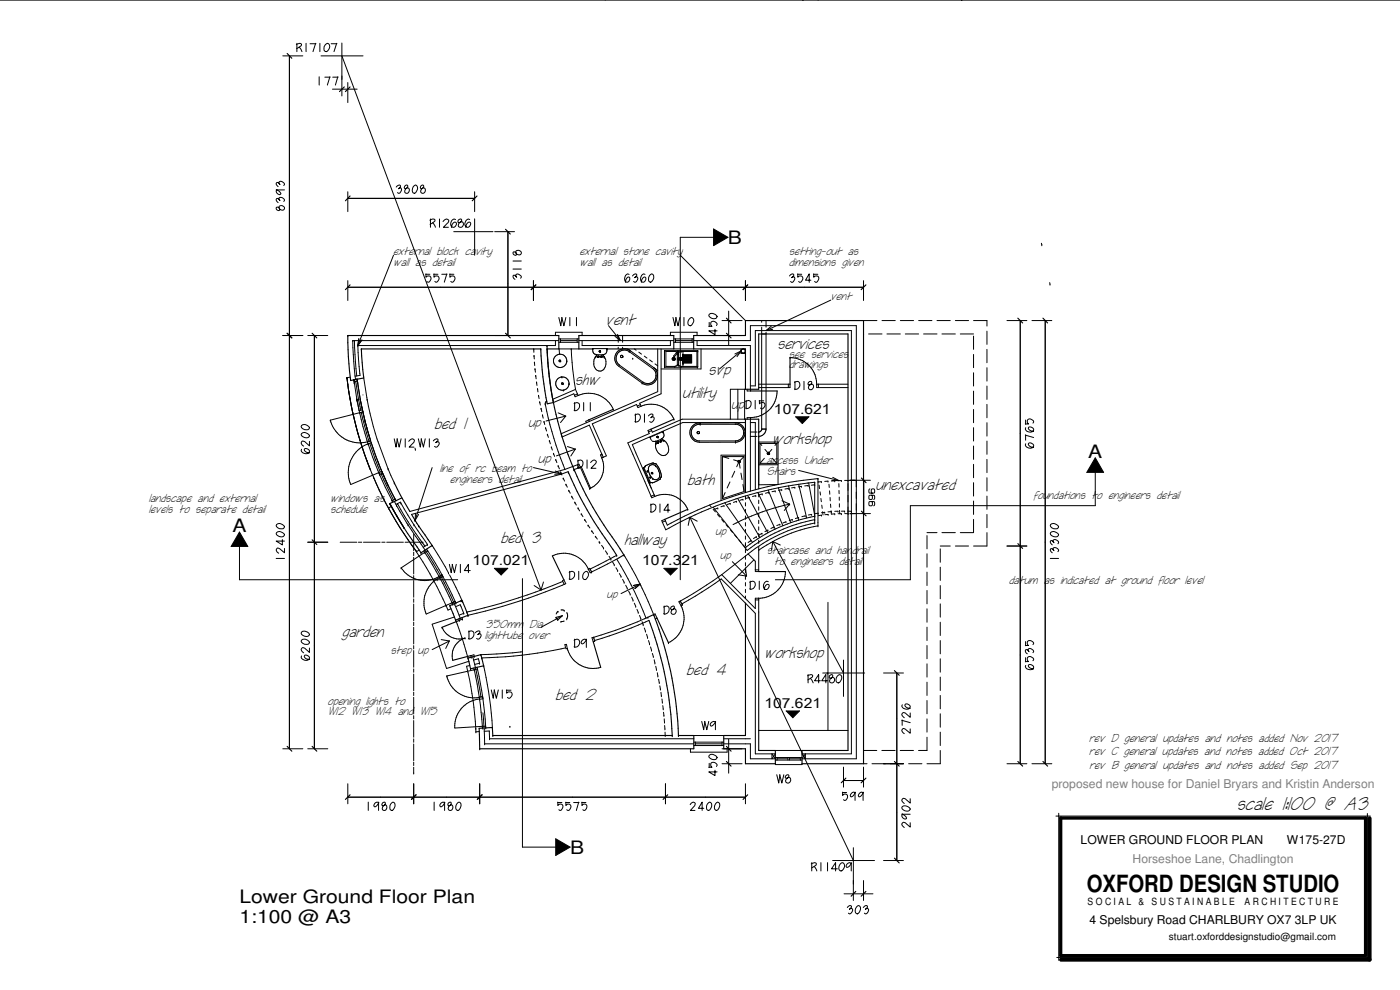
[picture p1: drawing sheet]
<svg xmlns="http://www.w3.org/2000/svg" width="420mm" height="297mm" viewBox="0 0 420 297" stroke-linecap="round" stroke-linejoin="round" font-family="sans-serif">
<defs><g id="words">
<text font-size="7.1" x="326.1" y="267.7">OXFORD DESIGN STUDIO</text>
<text font-size="5.8" x="371.2" y="243.1">scale 1:100 @ A3</text>
<g font-size="5.5">
<text x="218.5" y="73.2">B</text>
<text x="326.6" y="137.4">A</text>
<text x="69.8" y="159.6">A</text>
<text x="171.1" y="256.2">B</text>
<text x="71.9" y="271.1">Lower Ground Floor Plan</text>
<text x="71.9" y="277.1">1:100 @ A3</text>
</g>
<g font-size="5.1">
<text x="181.9" y="97.6">vent</text>
<text x="233.3" y="104.6">services</text>
<text x="212.7" y="112.4">svp</text>
<text x="172.6" y="115.5">shw</text>
<text x="204.8" y="119.5">utility</text>
<text x="130.4" y="128.7">bed 1</text>
<text x="231.8" y="133.3">workshop</text>
<text x="206.3" y="145.4">bath</text>
<text x="262.9" y="147.2">unexcavated</text>
<text x="150.3" y="162.8">bed 3</text>
<text x="187.5" y="163.6">hallway</text>
<text x="102.7" y="191.2">garden</text>
<text x="229.4" y="197.4">workshop</text>
<text x="206.1" y="202.4">bed 4</text>
<text x="166.7" y="210.1">bed 2</text>
</g>
<g font-size="4.4">
<text x="219.6" y="122.8">up</text>
<text x="158.6" y="128.1">up</text>
<text x="161.5" y="138.9">up</text>
</g>
<g font-size="4.1">
<text x="232.3" y="124.1">107.621</text>
<text x="141.8" y="169.5">107.021</text>
<text x="192.7" y="169.5">107.3</text>
<text x="204.5" y="169.5">21</text>
<text x="229.4" y="212.3">107.621</text>
</g>
<g font-size="3.7">
<text x="118.1" y="76.6">external block cavity</text>
<text x="174" y="76.6">external stone cavity</text>
<text x="236.8" y="76.6">setting-out as</text>
<text x="118.1" y="79.8">wall as detail</text>
<text x="174" y="79.8">wall as detail</text>
<text x="236.8" y="79.8">dimensions given</text>
<text x="249.3" y="90">vent</text>
<text x="236.8" y="107.3">see services</text>
<text x="236.8" y="110.5">drawings</text>
<text x="132.1" y="141.6">line of rc beam to</text>
<text x="230.2" y="139.4">access Under</text>
<text x="230.2" y="142.6">Stairs</text>
<text x="135.1" y="144.8">engineers detail</text>
<text x="310.1" y="149.9">foundations to engineers detail</text>
<text x="44.7" y="150.7">landscape and external</text>
<text x="44.7" y="153.9">levels to separate detail</text>
<text x="99.2" y="150.7">windows as</text>
<text x="99.2" y="153.9">schedule</text>
<text x="214.7" y="160.6">up</text>
<text x="216.1" y="167.7">up</text>
<text x="230.2" y="166.3">staircase and handrail</text>
<text x="232.4" y="169.5">to engineers detail</text>
<text x="182.1" y="179.3">up</text>
<text x="302.8" y="175.2">datum as indicated at ground floor level</text>
<text x="145.6" y="188.4">350mm Dia</text>
<text x="145.6" y="191.6">lighttube over</text>
<text x="117.3" y="196.2">step up</text>
<text x="98.4" y="211.5">opening lights to</text>
<text x="98.4" y="214.7">W12 W13 W14 and W15</text>
<text x="327" y="222.6">rev D general updates and notes added Nov 2017</text>
<text x="327" y="226.4">rev C general updates and notes added Oct 2017</text>
<text x="327.1" y="230.6">rev B general updates and notes added Sep 2017</text>
</g>
<g font-size="3.6" fill="#808080">
<text x="315.6" y="236.6">proposed new house for Daniel Bryars and Kristin Anderson</text>
<text x="339.9" y="259">Horseshoe Lane, Chadlington</text>
</g>
<g font-size="3.6">
<text x="324.3" y="253.2">LOWER GROUND FLOOR PLAN</text>
<text x="386.2" y="253.2">W175-27D</text>
<text x="327" y="277.2">4 Spelsbury Road CHARLBURY OX7 3LP UK</text>
</g>
<g font-size="3">
<text x="326.4" y="271.5">S O C I A L</text>
<text x="341.7" y="271.5">&amp;</text>
<text x="345.6" y="271.5">S U S T A I N A B L E</text>
<text x="373.5" y="271.5">A R C H I T E C T U R E</text>
<text x="350.8" y="282">stuart.oxforddesignstudio@gmail.com</text>
</g>
</g></defs>
<path d="M214.2 68.7l4.3 2.5-4.3 2.5zM238.8 125.1h4l-2 2zM328.7 137.4l2.5 4.3h-5zM71.9 159.6l2.5 4.4h-5zM148.4 170.5h4l-2 2zM199.3 170.5h3.9l-2 2zM236 213.3h3.9l-2 2zM166.8 251.7l4.3 2.5-4.3 2.5z" fill="#000"/>
<g fill="none" stroke="#000" stroke-width=".3">
<path d="M.1 0h420.1M84.9 16.8h6M86.9 16.8v207.9M88.9 13.4l1-.4 .6 .3-.1 .4-1.4 .9M89.1 13v2.5M89.8 14.1l.8 1.4M91.9 13v2.5M93 13.1h1.8M94.7 13l-.8 2.5M96 13v2.5M96.3 16.8h12.7M97.6 13.5l.6-.5a1.29 1.29 0 0 1 .7 1.5 1.29 1.29 0 0 1-1.3 .9l-.4-.6 .1-.8z"/>
<path d="M99.4 13.1h1.7M101 13l-.8 2.5M102.6 16.8l59.8 160.2M102.6 12.9v15.9M181.6 0h.1M240.9 0h.1M241 0h.1M95.8 23v2.5M97.5 23.2h1.5M99 23l-.8 2.5M99.8 26.8h7.4M99.9 23.2h1.6"/>
<path d="M101.4 23l-.7 2.5M104.4 24.8v6M82.9 57h2.5M83 56.9l.4 .2a1.15 1.15 0 0 1 .8 1.2 .87 .87 0 0 1-1-.3 .87 .87 0 0 1-.1-1M85.2 55.7l.2-.3a1.12 1.12 0 0 0-1.6-.8l.2 .8-.5-.6-.6 .2 .6 1M104.4 57.5v6M104.4 59.5h38M118.9 56.1a.97 .97 0 0 1 1.2-.5v.5l-.5 .5 .7-.2a1.1 1.1 0 0 1-.7 1.6l-.3-.2M121.5 55.8l-.2 .5 .4 .3a.68 .68 0 0 1 1.1 .1l-.2 1.1-.3 .2-.8-.2a1.67 1.67 0 0 1 .9-1.8l-.4-.5zM124 56l.7-.5a1.39 1.39 0 0 1 .6 1.4 1.39 1.39 0 0 1-.9 1.1 1.24 1.24 0 0 1-.4-2zM126.3 55.8l-.1 .7 .3 .1a.64 .64 0 0 1 1.1 .1l-.2 1.1-.3 .2-.7-.2a1.19 1.19 0 0 1 .6-1.5v-.7zM142.4 57.5v6"/>
<path d="M82.9 62.3l.3 .7 .4 .2 .3-.4a.69 .69 0 0 1 .2-1.1h.5l.8 .5-.3 .8a1.09 1.09 0 0 1-1.5-.7zM85.2 60.5l.2-.3a1.12 1.12 0 0 0-1.6-.8l.2 .8-.5-.6h-.5a.84 .84 0 0 0 .5 1.2M118.1 76.6l-10.7 27.1M129 66.1l1-.4 .5 .3v.4l-1.4 .9M129.2 65.7v2.5M129.8 66.8l.9 1.4M131.9 65.7v2.5M133 66.5a1.08 1.08 0 0 1 1.7-.5l-.2 .8-1.4 1.4h1.5M136.2 69.5h11.7M136.7 65.9l-.4-.2a1.4 1.4 0 0 0-1 1.1 1.4 1.4 0 0 0 .6 1.4 1.05 1.05 0 0 0 1.1-1.3l-.2-.2a.87 .87 0 0 0-1.1 .7l-.2 .8M137.6 66l-.2 .5 .4 .3a.76 .76 0 0 1 1.3 .1v.5l-.3 .6-.3 .2-.9-.2a1.2 1.2 0 0 1 .8-1.5v-.8zM141 65.9l-.5-.2a1.26 1.26 0 0 0-1.1 1.3 1.26 1.26 0 0 0 1.1 1.2 1.01 1.01 0 0 0 .6-1.5 .87 .87 0 0 0-1.2 .7l-.1 .8"/>
<path d="M142.4 65.7v10.9M148.5 69.5h5.9M152.4 69.5v31.2M154 78.3h2.5M154 75.7l.3 .8h.6l-.1-1.1a1.03 1.03 0 0 1 1.7 .2l-.3 .8a1.19 1.19 0 0 1-1.5-.7l-.3-.1zM204.2 76.6l19.5 19.6M214.2 68.7l4.3 2.5-4.3 2.5zM214.2 71.2h-10v102.7M312.5 73l.2 .4M312.7 73.4h.1M104.4 84.2v6M104.4 86.2h154.8"/>
<path d="M127.8 82.3h1.2M127.8 82.2v1a.82 .82 0 0 1 1.2-.4 .82 .82 0 0 1 .2 1.3l-.6 .6-.5-.2M130.2 82.3h1.2M130.2 82.2v1a.82 .82 0 0 1 1.2-.4 .82 .82 0 0 1 .2 1.3l-.6 .6-.5-.2M132.6 82.3h1.5M134.1 82.2l-.8 2.5M134.9 82.3h1.3M135 82.2v1a.82 .82 0 0 1 1.2-.4 .82 .82 0 0 1 .2 1.3l-.6 .6-.5-.2M154 80.7h2.5M156.2 83.5l.3-.3a1.15 1.15 0 0 0-1.7-.8l.3 .8-.6-.6h-.5a.91 .91 0 0 0 .5 1.2M160.1 84.2v6M167.7 95.2l.6 2.5 .3-2.5"/>
<path d="M168.6 95.2l.6 2.5 .6-2.5M171 95.2v2.5M173 95.2v2.5M182.6 97.7l3.6 4.5M188.8 82.3l-.4-.1a1.45 1.45 0 0 0-.3 2.5l.6-.2 .3-.6a.55 .55 0 0 0-.4-.8 1.5 1.5 0 0 0-.9 1.6M189.8 82.8a.94 .94 0 0 1 1.2-.5v.5l-.6 .5 .9-.2a1.09 1.09 0 0 1-.9 1.6l-.3-.2M193.6 82.3l-.4-.1a1.43 1.43 0 0 0-.3 2.5l.6-.2 .3-.6a.55 .55 0 0 0-.3-.8 1.45 1.45 0 0 0-1 1.6M194.9 82.7l.7-.5a1.3 1.3 0 0 1 .6 1.4 1.3 1.3 0 0 1-1.3 1l-.3-.7zM202 95.2l.6 2.5 .3-2.5M202.8 95.2l.7 2.5 .5-2.5M205.3 95.2v2.5M206.8 95.8l.7-.6a1.29 1.29 0 0 1 .6 1.5 1.29 1.29 0 0 1-1.3 1 1.31 1.31 0 0 1 0-1.9z"/>
<path d="M212.8 96.7v1.3M212.8 94.3a1.7 1.7 0 0 1 2.4 .7 1.37 1.37 0 0 1-1.3 .6 1.37 1.37 0 0 1-1.2-.9zM214.6 98.8v1.6l-1.9-1.1h2.5M215 97.7l.2-.3a1.12 1.12 0 0 0-1.9-.7v.7l.4 .5h-1M216.7 96.2h6M218.7 93.3v10.2M223.7 84.2v6M228.6 96.2v.5M228.6 98.2v30.5M229.9 96.2v2M229.9 99.7v29M231.5 97.9l-1.6 1.3"/>
<path d="M231.9 98.8l-2 .4M236.9 82.8a.94 .94 0 0 1 1.3-.5v.5l-.6 .5 .8-.2a1.15 1.15 0 0 1-.8 1.6l-.3-.2M239.3 82.3h1.3M239.4 82.2v1a.82 .82 0 0 1 1.2-.4 .82 .82 0 0 1 .2 1.3l-.6 .6-.5-.2M243.4 84.1h-1.6l1.1-1.9v2.5M244.1 82.3h1.3M244.2 82.2v1a.82 .82 0 0 1 1.2-.4 .82 .82 0 0 1 .2 1.3l-.6 .6-.5-.2M249.3 90l-19.4 9.2M259.2 84.2v6M259.2 96.2h4M264.7 96.2h4M270.2 96.2h4"/>
<path d="M275.7 96.2h4M281.2 96.2h4M286.7 96.2h4M292.2 96.2h4v1.6M296.2 99.4v3.9M302.2 96.2h6M306.2 96.2v133M309.7 96.2h6M313.7 96.2v133M315 84.8l.1 .5M315.1 85.3h.1M84.9 100.7h6"/>
<path d="M92.4 100.7h6M94.3 100.7v124M104.1 113.3h.1M104.1 113.3a106.6 106.6 0 0 0 6.8 26.9M105.1 113.2l-1 .1M105.9 102.2h.1M105.9 102.2h61.8M105.9 102.2l.3 6.3 .5 5.4M106.2 114h.1M106.2 114l.1 .9M106.2 114l.9 5.8M106.3 114.9h.1"/>
<path d="M106.4 102.2h.1M106.4 102.2l.6 10.6M107.1 119.8h.1M107.1 119.8l.8 4M107.1 119.8v.1M107.1 119.8l.1 .6M107.2 113.8h.1M107.2 113.8l1.4 8.5M107.2 113.8l1 6.4M107.2 113.8l-1 .2M107.3 114.4l-1 .2 .5-.1 .8 5.3M107.3 114.8h.1"/>
<path d="M107.4 103.7h.1M107.4 103.7l.7 8.9-1.5 .3M107.6 119.8h.1M107.6 119.8l.7 3.3M107.7 101.6l-.3 2.1M108.1 119.7h.1M108.1 119.7l.1 .5M108.6 102l-1.2 1.7M108.9 118.5h.1M109.2 113.4l1 6.4M110.2 119.8h.1M110.2 119.8l1.3 6.2 1.6 5.7 3.4 9"/>
<path d="M148.5 100.7h5.9M160.2 104.7h.1M160.2 104.7v1M160.3 106.7h.1M160.3 106.7v1M160.4 108.7h.1M160.4 108.7l.1 1M160.6 110.7h.1M160.6 110.7l.1 1M160.8 112.6h.1M160.8 112.6l.1 1.1M161 114.6h.1"/>
<path d="M161 114.6l.2 1.1M161.3 116.6h.1M161.3 116.6l.1 1M161.6 118.6h.1M161.6 118.6l.2 1M166.7 100.7v-1h8v1M166.7 102.2v1.5h-59.3M167.7 104.7h6M167.7 101.7h6M167.7 102.7h6M167.8 104.7l.1 1.6M167.8 108.1h.4l-.1 .4-.3-.1z"/>
<path d="M168.2 101.7v1M168.2 102.2h5M168.3 108.3h.1M168.5 113.1v.1M168.6 114.9a.26 .26 0 0 1 .4 .1 .26 .26 0 0 1-.3 .4zM168.6 113.1h.1M168.6 113.1l-.1 .1M169 115.1h.1M169.1 117.1h.1M170.1 108.3h.1M170.8 115.1h.1M171.4 104.7h.1"/>
<path d="M171.4 104.7l.5 6 .8 6.1M172.4 118.6l.2 .4 .9-.3M172.4 118.6l-.2-.4-6.1 2.6M172.7 116.8l-6.8 3M172.7 116.8l.6 1.4M173.2 101.7v1M173.3 118.2l.2 .5M173.3 118.2l-.9 .4M173.5 118.7a8 8 0 0 1 10.6 4.1M173.7 102.2h28.5M174.7 102.2v1.5h26.5v-1.5M184.6 100.9l1.6 1.3"/>
<path d="M185.3 100.3l.9 1.9M185.5 100.7v2M185.5 104.2v.5M185.9 109.5v.1M185.9 109.6l7 5M186.8 104.2v.5M186.9 106.9h.1M187.9 100.7h-1.1v2M188.4 104.7l9 6.5M188.8 105.5h.1M188.8 105.5l7.1 5.1a2.5 2.5 0 0 1 .5 3.5 2.5 2.5 0 0 1-3.5 .5M188.8 105.5a2.49 2.49 0 0 0-3.4 .5 2.49 2.49 0 0 0 .5 3.5"/>
<path d="M189.1 105.2h.1M189.1 105.2a2.9 2.9 0 0 0-4.1 .6 2.9 2.9 0 0 0 .7 4.1l7 5M189.9 107.5h.1M190.4 104.7l.5 .4M191.7 105.7l.8 .6M192.7 114.9h.1M192.9 114.6h.1M193.4 106.8l.8 .6M195 108l.8 .6M196.1 110.2a2.93 2.93 0 0 1 1.2 2.4M196.6 109.2l.8 .6M196.9 112.6h.1"/>
<path d="M197.3 112.6h.1M197.3 112.6a2.9 2.9 0 0 1-4.6 2.3M197.4 104.7v12.8l-29 12.6 .3 1 8.2-3.5 3.7 8.7M198.4 104.7v13.5l-6.4 2.8 .2 .4M199.4 105.3h.1M199.4 110.1h.1M199.4 105.2l.1 5h9.8l.1-5M199.5 105.2h9.9M199.5 105.2h-.1M199.5 105.2h.1M201.2 100.7v-1h8v1M202 107.5v.3l.3 .1"/>
<path d="M202 107.5l.3 .4M202.2 107.4v.5M202.2 104.7h6M202.2 101.7h6M202.2 102.7h6M202.2 107.4l.1 .1M202.2 107.4l-.2 .1M202.3 107.5l.1 .2M202.3 107.5l-.3 .4M202.4 107.7h.1M202.4 107.7l-.1 .2M202.5 109.9h.1"/>
<path d="M202.5 109.9l.9-.5 1 .5M202.6 107.7h.1M202.7 102.2h5M202.7 101.7v1M203.1 105.7h.1M203.1 105.7l-.6-.2h-2.7v4.4h2.7M203.2 105.6l-1.1 1.2 .3 .3 1-1.3M203.2 105.5l.3-.2 .2 .4-.3 .1zM203.3 107.4h.3M203.3 107.9h.3M203.3 106v3.5M203.4 105.9h.1"/>
<path d="M203.4 105.9l.8-.4h5v4.4h-4.8M203.4 106.3h.1M203.4 105.8v.5M203.6 109.5h.1M203.6 105.8h.1M203.6 105.8v3.7M203.7 105.6h.1M204.1 107.5l.4 .4M204.3 107.4v.6M204.4 109.9h.1M204.4 105.5h.1M204.5 107.5l.1 .2"/>
<path d="M204.5 107.5h-.5v.4l.3 .1M204.5 107.5l-.4 .4M204.5 107.9l-.2 .1M204.6 107.7h.1M204.6 107.7l-.1 .2M204.7 107.7h.1M205 106.6h.1M205 108.8h.1M205 108.9h.1M205 108.5h.1M205 108.3h.1M205 108.4h.1"/>
<path d="M205 108.1h.1M205 108.2h.1M205 107.9h.1M205 107.7h.1M205 107.8h.1M205 107.5h.1M205 107.6h.1M205 107.3h.1M205 107.4h.1M205 107.1h.1M205 107.2h.1M205 106.9h.1"/>
<path d="M205 107h.1M205 106.7h.1M205 106.8h.1M205 106.4h.1M205 108.4v.1M205 105.5v4.4M205 108.8l2.6 .1h-2.6M205 107l2.6 .1h-2.6M205 107.2l2.6 .1h-2.6M205 107.4l2.6 .1h-2.6M205 107.8l2.6 .1h-2.6M205 108l2.6 .1h-2.6"/>
<path d="M205 108.2l2.6 .1h-2.6M205 108.4l2.6 .1h-2.6M205 108.6l2.6 .1-2.6 .1M205 106.6l2.6 .1h-2.6M205 106.4l2.6 .1-2.6 .1M205 106.8l2.6 .1h-2.6M205 107.7h2.6h-2.6M205 106.5h.1M205 108.7h.1M205 108.7v.1M207.7 101.7v1M208.2 102.2h17v-4.5h31.8v130h-16.3l1-1.5v1.5l-1-1.5h14.8v-127h-28.8v16.6h-1.5"/>
<path d="M209.2 102.2v1.5h16v13.6h-1v-.5M209.3 110.2h.1M209.4 105.3h.1M210.4 104.7v6h-12M216.7 100.7h6M221.4 116.8v9M222.4 105.3l-1.9 .9M222.4 105.3l-1.2 1.7M222.4 105.3l-6.5 5.4M223.5 116.8v9M223.7 116.8h-4.5v9M227.7 115.3h9.4v1h-9.4"/>
<path d="M228.6 100.2h1.3M233.2 117.3a8.1 8.1 0 0 1-8 8M236.6 115.3v1M237.1 107.3h.1M237.1 107.3a8 8 0 0 1 8 8M238.4 114.8l.9-.4a1.22 1.22 0 0 1 .7 1.6 1.22 1.22 0 0 1-1.6 .7M238.6 114.4v2.5M241.3 114.4v2.5M242.6 114.7l-.1 .4 .4 .4a.76 .76 0 0 1 1.2 .1l.1 .6-.3 .5-.4 .2-.8-.2a1.14 1.14 0 0 1 .8-1.6v-.6zM245.1 115.3h.1M245.1 115.3v1h9.4M245.1 115.3h9.4"/>
<path d="M245.6 115.3v1M259.2 100.2h.1M260.7 100.2h4M266.2 100.2h4M271.7 100.2h4M277.2 100.2h4M282.7 100.2h4M288.2 100.2h4M292.2 100.8v4M292.2 106.3v4M292.2 111.8v4M292.2 117.3v4"/>
<path d="M296.2 104.8v4M296.2 110.3v4M296.2 115.8v4M90.5 134.8l-.1 .4a1.45 1.45 0 0 0 2.5 .3l-.3-.6-.5-.3h-.5l-.3 .4a1.5 1.5 0 0 0 1.6 .9M90.5 130.1a1.43 1.43 0 0 1 2.3 .9l-.9 .4a1.67 1.67 0 0 1-1.5-1zM90.5 127.7a1.61 1.61 0 0 1 2.4 .6 1.35 1.35 0 0 1-2.4 0zM92.9 132.4v1.4l-1.4-1.3-.8-.2a.73 .73 0 0 0 0 1.3l.4 .3M99.1 126.1h.1M99.1 126.1a9.1 9.1 0 0 0 12.1 6.1l-1.6-5.6M107.2 120.4h.1M107.5 121.8l.3 1.4 .9-.2 .2 .6-1 .2M107.9 123.8h.1"/>
<path d="M107.9 123.8l2.6 9.4M107.9 123.8l-8.8 2.3M108.2 120.2h.1M108.4 123.7h.1M108.4 123.7l2.2 8.2 .2 .5 .2-.1M108.6 122.1l.5 2.2M109 124.2l.5 2.2M109.5 126l.1 .6M109.5 126.2l1.2 4.3M109.6 126.6h.1M110.1 128.4l.1 .5M110.2 128.9h.1"/>
<path d="M110.2 128.9l2.6 7.9 3.7 9M110.3 132.5h.1M110.5 133.2h.1M110.5 133.2l3.4 9.2M110.5 133.1h.1M110.5 133.1a9.2 9.2 0 0 0-5.2 12.3l8.4-3.6M110.8 130.9l.3 .9M110.9 133l1.7 4.9M111.4 132.8h.1M111.4 132.8l-.9 .3M112.6 137.9h.1M112.6 136.4l1 2.6"/>
<path d="M112.6 137.9l1.5 3.7M113.6 139h.1M113.6 139l1.6 3.9M118.3 131.7l.6 2.5 .3-2.5M119.2 131.7l.6 2.5 .6-2.5M121.6 131.7v2.5M122.7 132.4a1.05 1.05 0 0 1 1.7-.4l-.2 .8-1.4 1.4h1.4M124.5 134.5l.2 .3M124.7 134.8h.1M125.5 131.7l.6 2.5 .4-2.5M126.4 131.7l.7 2.5 .5-2.5M128.9 131.7v2.5"/>
<path d="M130 132.3a1.1 1.1 0 0 1 1.4-.5v.5l-.6 .5 .8-.2 .2 .6a1.06 1.06 0 0 1-1 1l-.4-.3M162 120.6h.1M162 120.6l.2 .9M162.4 122.5h.1M162.4 122.5l.2 1M162.8 124.5h.1M162.8 124.5l.2 1M163.3 126.4h.1M163.3 126.4l.2 1M163.6 121.3h.1M163.6 121.3a109 109 0 0 0 5.9 19.5M163.7 128.4h.1"/>
<path d="M163.7 128.4l.3 .9M164.1 120.4h.1M164.1 120.4l-.4 .4-.1 .5M164.3 130.3h.1M164.3 130.3l.3 .9M164.9 132.2h.1M164.9 132.2l.3 1M165.5 134.1h.1M165.5 134.1l.3 .9M166.1 136h.1M166.1 136l.3 .9M166.8 137.9h.1"/>
<path d="M166.8 137.9l.3 .9M167.5 139.7h.1M167.5 123.9l2.3 .9M167.5 139.7l.4 1M169.8 124.8l-5.9 1.5M169.8 124.8l-1.6 2M170.3 134l2.4 .7M172.3 121.1a1.02 1.02 0 0 1 1.5 0 1.35 1.35 0 0 1-.1 1.5 1.35 1.35 0 0 1-1.4 .5M172.5 120.8v2.5M172.7 134.7l-5.7 2.1M172.7 134.7l-1.4 2.1M173.3 138.3l.9-.3a1.23 1.23 0 0 1 .7 1.6 1.23 1.23 0 0 1-1.6 .7"/>
<path d="M173.5 138v2.5M175.2 120.8v2.5M176.2 138v2.5M176.9 126.4l-.2-.4-.9 .4 .2 .4M177.2 120.8v2.5M177.2 138.8a1.05 1.05 0 0 1 1.7-.4l-.1 .7-1.4 1.4h1.4M180.6 136.3h.1M184.1 122.8h.1M190.5 124.5a1.03 1.03 0 0 1 1.6 .1 1.03 1.03 0 0 1-.3 1.5 1.02 1.02 0 0 1-1.3 .4M190.7 124.2v2.5M192.2 121.4l-.9 .4M192.2 121.4l.2 .5"/>
<path d="M192.4 121.9l-.9 .4-.5-.9-13.3 5.8 4.3 9.6-1 .4-.4-.9M192.4 121.9a7.5 7.5 0 0 1 9.9 3.9M193.4 124.2v2.5M193.6 139.9h.1M193.7 139.8h.1M194.6 124.8a.98 .98 0 0 1 1.3-.5v.5l-.6 .5 .9-.2a.95 .95 0 0 1-.1 1.1 .95 .95 0 0 1-1.1 .3M194.6 129.6l.2 .5-6.4 2.8 7 16M195.4 131.9l.4 .4M195.6 129.2l-1 .4M195.6 129.2l-.2-.4-.9 .4 .1 .4M196.7 139.7h.1M196.7 139.7a1.26 1.26 0 0 0-1.4-.2 1.26 1.26 0 0 0-.7 1.2"/>
<path d="M196.7 139.7l.9 1.4M202.3 125.8h.1M209.8 126.9a2.9 2.9 0 0 0-2.8 3 2.9 2.9 0 0 0 3 2.8h10.7M209.8 127.3h11.3a2.5 2.5 0 0 1 2.1 2.5M209.8 126.9h.4M209.8 127.3a2.51 2.51 0 0 0-2.3 2.4 2.51 2.51 0 0 0 2.2 2.6h11M209.9 129.8h.1M210.1 127.3h.1M210.2 126.9h.1M216.8 137h6.5v10.5l-6.5 2.1M216.8 137v12.6M216.8 137l1.9 .5"/>
<path d="M220.2 138l1.6 .5M220.6 126.9h.1M220.7 126.9a2.9 2.9 0 0 1 2.9 2.9 2.9 2.9 0 0 1-2.9 2.9M220.7 132.3h.1M220.7 132.7h.1M220.8 126.9h-11M221.8 138.5l-.7 1.5M221.8 138.5l.3 2M222.2 138.5h.1M223.2 129.8h.1M223.2 137.1l-1.4 1.4M223.2 129.8a2.53 2.53 0 0 1-2.5 2.5"/>
<path d="M223.6 129.8h.1M223.7 126.8h-18.8l-15.1 6.6 6.5 15.1M223.7 125.8h-19l-8.9 3.9-.2-.5M223.7 136.6h-7.3v13.6M223.8 120.5l.9-.4a1.23 1.23 0 0 1 .6 1.6 1.23 1.23 0 0 1-1.5 .7M223.9 120.1v2.6M225.2 126.8h1.5v20.1M225.2 129.6h2M225.2 130.9h2M225.2 125.3h.1M225.2 125.3v22.1M225.2 125.3h-1v.5"/>
<path d="M226.6 120.1v2.6M227.7 129.6h.1M227.7 130.9h.1M227.7 132.6h5.8v12.8l-5.8 .1zM227.7 139.4h5.8M227.8 120.3h1.4M227.9 120.1v1.1a.89 .89 0 0 1 1.3-.4 .89 .89 0 0 1 .2 1.2l-.6 .7-.6-.3M228.1 133.1h5M228.1 139h5M228.1 133.1v5.9M228.1 133.1l.5 .5M228.6 128.7h.1"/>
<path d="M228.6 128.7h1.3M228.6 128.7l-.4 .7-.5 .2M229.4 137.5l-1.3 1.5M229.6 134.8l1.3 1.6M229.9 128.7a2.22 2.22 0 0 1-2.2 2.2M230.3 135.8l.5-.1 .2 .4-.5 .3zM231 136.1h.1M231.6 134.8l-1.3 1.6M231.8 137.5l1.3 1.5M233.1 133.1v5.9M233.1 133.1l-.5 .5M238.8 125.1h4l-2 2z"/>
<path d="M292.2 122.9v3.9M292.2 128.3v4M292.2 133.8v4M292.2 139.3v4M296.2 121.3v4M296.2 126.8v4.1M296.2 132.3v4M296.2 137.8v4M307.7 130.6l2.5 .7M307.8 130.5v1.6M307.8 126v1.3M307.8 133.1l-.1 .4a1.28 1.28 0 0 0 1.3 1 1.28 1.28 0 0 0 1.2-1l-.8-.6a.55 .55 0 0 0-.8 .4 1.46 1.46 0 0 0 1.6 .9"/>
<path d="M307.8 128.3l-.1 .4a1.44 1.44 0 0 0 2.5 .3l-.2-.6-.6-.3a.55 .55 0 0 0-.8 .4 1.51 1.51 0 0 0 1.6 .9M310 127l.2-.3a.98 .98 0 0 0-.8-1 .98 .98 0 0 0-1.1 .6l.4 .9h-1M328.7 137.4l2.5 4.3h-5zM71.9 159.6l2.5 4.4h-5zM83 159.8a1.61 1.61 0 0 1 2.4 .6 1.39 1.39 0 0 1-1.4 .7 1.39 1.39 0 0 1-1.1-1zM83 157.4a1.61 1.61 0 0 1 2.4 .6 1.35 1.35 0 0 1-2.4 0zM110.9 140.2l.3 .8M110.9 140.2l1.2 2.9M112.1 143.1h.1M112.1 143.1a107.6 107.6 0 0 0 12.9 22.4M113.7 141.8l.2 .6M113.9 142.4h.1"/>
<path d="M113.9 142.4l4 8.3M114.4 142.2h.1M114.4 142.2l3.7 7.8M114.6 141.4h.1M114.6 141.4l-.9 .4M114.6 141.4l.2 .6M114.8 142h.1M114.8 142l-.9 .4M115.1 142.7l3.7 7.5M116.1 144.8l.4 1M116.5 140.7h.1M116.5 140.7l1.9 4.2"/>
<path d="M116.5 145.8l2.3 4.4M117.2 151.5h.1M117.2 151.5l4 6.8M117.5 152l-.9 .4M117.6 150.1h.1M117.6 150v.1M117.7 150.2l.9-.4 .2 .4M118.4 150.5l.6 1.1M118.4 149.6h.1M118.5 149.6h-.1M119 151.6h.1M119 151.6l3.5 5.9"/>
<path d="M119.3 151.1h.1M119.3 151.1a95.8 95.8 0 0 0 8.2 12.8M120.3 150.9h.1M120.3 150.9l3.9 6.6M120.3 150.9l-.1-.2-1.4 .6M122.5 157.5h.1M122.5 157.5l5.1 7.6M124.2 157.5h.1M124.2 157.5l4.1 5.9M124.6 156.1h.1M124.7 154.1l-.1 2M125.6 154.3l-1 1.8"/>
<path d="M129.7 140.3l-5.1 15.8M160.1 140.3l8.4 1.9M166.7 141.3l1.8 .9M168.3 141.6h.1M168.3 141.6l.3 .9M168.5 142.2l-45 12.1M168.5 142.2l-2.1 .1M169 143.5h.1M169 143.5l.4 .9M169.5 140.8l-46.5 12.7M169.8 145.3h.1M169.8 145.3l.5 .9"/>
<path d="M170.5 141.5l-2 .7M170.7 147.1h.1M170.7 147.1l.4 .9M171.6 148.9h.1M171.6 148.9l.4 .9M172.5 150.7h.1M172.5 150.7l.5 .9M173.5 152.4h.1M173.5 152.4l.4 .9M173.7 140.4l-.4-1-3.8 1.4M174.2 140.2l-1.9 .7M174.4 154.2h.1"/>
<path d="M174.4 154.2l.6 .8M175.5 155.9h.1M175.5 155.9l.5 .8M176.5 157.6h.1M176.5 157.6l.5 .8M177.6 159.3h.1M177.6 159.3l.5 .8M193.1 140.4h.1M193.1 140.5l1.9 4.4M193.1 140.4a3.8 3.8 0 0 1 3.6-1.3 4.9 4.9 0 0 1 1.7 4.1l-.4 .6-.8 .5-1.3 .6h-.9M193.3 140.4l1.9 4.3M193.4 140.9l-.4 .1"/>
<path d="M194.2 141.4l.3-.1v.2l-.2 .1zM194.4 144.1l1.1 2.5M194.5 141.4h.1M194.5 141.5h.1M194.6 140.7h.1M194.6 140.7l.3 1.5M194.9 144.4l-.3 .1M194.9 142.2h.1M194.9 142.2l1 1.4M195 144.9h.1M195.1 143.1l.2 .1-.1 .2-.2-.1zM195.2 151.6a1.02 1.02 0 0 1 1.5 0 1.33 1.33 0 0 1-.1 1.4 1.33 1.33 0 0 1-1.4 .5"/>
<path d="M195.3 143.3h.1M195.4 151.2v2.5M195.4 148.9l.2 .5 .9-.5M195.5 141.8h.3v.3h-.3zM195.9 143.6h.1M195.9 141.9h.1M196.3 148.5l-.9 .4M196.3 148.5l.2 .4M196.5 148.9a7.5 7.5 0 0 1 9.9 3.9M197.6 141.1h.1M197.6 141.1a1.95 1.95 0 0 1-.2 2.7l-.7 .1-.8-.3M198 142.7h.1"/>
<path d="M198.1 151.2v2.5M198.1 143.8h.1M198.5 142.9h.1M199.7 156.3l-.9 .4M199.7 156.3l-.2-.5-.9 .4 .2 .5M201 153.1h-1.7l1.2-1.9v2.5M206.4 152.8h.1M207 155.2l49.1 103M207 155.2l-.5 2.4M207 155.2l2.2 1.2M212.9 151.5l.5 .6M214 152.8l.7 .8"/>
<path d="M214.1 152.2l10.1 12.9a47.1 47.1 0 0 1 20.3-9.2M215.3 154.3l.7 .8M215.4 152.4h.1M215.4 152.4l-.9 .4M216.6 155.9l.6 .8M217.3 151.7h.1M217.3 151.7l-.9 .4M217.5 150.8l8.3 11.9M217.6 147.8l-.8 1.8M217.9 157.4l.7 .8M219.1 144.6l-.9 1.8M219.1 151h.1"/>
<path d="M219.1 151l-.9 .4M219.2 159l.6 .7M220.5 141.4l-.8 1.8M221.1 150.4h.1M221.1 150.4l-1 .3M221.4 149.6l6.6 11.7M222.4 141.9l.3 2M223 149.8h.1M223 149.8l-1 .3M223 145.4l.3 2M223.7 148.8v1M223.7 150.8v1"/>
<path d="M223.7 152.8v1M223.7 154.8v1M223.7 156.8v1M223.7 158.8v1M224.4 148.6l6.1 11.3M224.9 149.3h.1M224.9 149.3l-1 .2M226.8 148.7h.1M226.8 148.7l-1 .3M227.4 147.8l5.3 10.9M227.7 148.1v1M227.7 150.1v1"/>
<path d="M227.7 152.1v1M227.7 154.1v1M227.7 156.1v1M227.7 158.1v1M228.8 148.2h.1M228.8 148.2l-1 .3M230.5 159h.1M230.5 159l-.9 .5M230.5 147l4.4 10.7M230.7 147.7h.1M230.7 147.7l-1 .3M232.2 158.1h.1"/>
<path d="M232.2 158.1l-.9 .5M232.7 147.3h.1M232.7 147.3l-1 .2M233.6 146.3l3.7 10.5M234 157.3h.1M234 157.3l-.9 .4M234.6 146.9h.1M234.6 146.9l-1 .2M234.7 150.2l2.3 1.1M235.9 156.5h.1M235.9 156.5l-1 .4M236.6 146.6h.1"/>
<path d="M236.6 146.6l-1 .1M236.6 145.8l3.1 10.3M237 151.3h.1M237 151.3l-1.6 1.9M237 151.3a67.6 67.6 0 0 0-17 6.1M237.8 155.9h.1M237.8 155.9l-1 .3M238.5 146.2h.1M238.5 146.2l-.9 .2M239.7 155.3h.1M239.7 141.1l12 3.1M239.7 155.3l-1 .3"/>
<path d="M239.7 145.3l2.4 10.1M240.5 145.9h.1M240.5 145.9l-.9 .2M241.6 154.8h.1M241.6 154.8l-.9 .2M242.5 145.7h.1M242.5 145.7l-1 .1M242.7 144.9l1.8 10M243.6 154.3h.1M243.6 154.3l-1 .2M244.5 156.9h.1M244.5 144.7h.1"/>
<path d="M244.5 145.5h.1M244.5 154.9h.1M244.5 155.9h.1M244.5 144.7a114.2 114.2 0 0 0-44.7 14.3l-1-2.3M244.5 144.7v12.2M244.5 156.9a46.4 46.4 0 0 0-20 9.3M244.5 145.5l-1 .1M244.5 154.9a47 47 0 0 0-20.9 9.5M245.5 143.6h.1M245.5 157.8h.1M245.5 143.6a115.9 115.9 0 0 0-45.2 14l-.6-1.3M245.5 143.6v14.2"/>
<path d="M245.5 157.8a44.6 44.6 0 0 0-17.8 7.3M245.5 154h.1M245.5 154l-1 .1M245.7 144.6h.1M245.8 145.6l.1 1M246.1 147.6l.1 .9M246.4 149.6l.1 .9M246.5 144.5h.1M246.5 144.5l-1 .1M246.5 154.6h.1M246.5 154.6l-.9 .1M246.6 151.6l.1 .9"/>
<path d="M246.9 153.5l.1 1M247.5 153.7h.1M247.5 153.7l-1 .1M248.5 144.4h.1M248.5 144.4h-1M248.5 154.3h.1M248.5 154.3l-.9 .1M248.8 145.3l.1 1M249 147.3v1M249.1 149.3l.1 1M249.2 151.3l.1 1M249.4 153.2l.1 1.1"/>
<path d="M249.5 153.5h.1M249.5 153.5l-1 .1M249.7 144.2h2M249.9 143.2l1.8 1M250.5 144.3h.1M250.5 154.2h.1M250.5 144.3h-1M250.5 154.2l-1 .1M251.5 153.4h.1M251.5 153.4h-1M251.5 154.1h1M251.7 145.1l.1 1"/>
<path d="M251.8 147.2v.9M251.9 149.1v1M251.9 151.1v1M252 153.1v1M252.5 144.2h.1M252.5 154.1h.1M252.5 153.4h1M252.5 144.2h-1M253.5 153.4h.1M253.5 144.1h1M253.5 154.1h1M254.5 144.1h.1"/>
<path d="M254.5 145.1v2.1M254.5 148.6v2M254.5 152.1v2M254.5 153.4h1M254.5 154.1h.1M255 144.1h6.2M255.2 154.1h6M255.5 153.4h.1M256.5 144.1h-2M257 144.1h.1M257 154.1h-2M259.2 144.1v10"/>
<path d="M259.5 144.1h.1M261.1 146.7l-.3 .4v.7l.3 .2 1.3-.1 .1-1-.3-.2-.7 .2v.7l.3 .4M261.5 150.5l.3 .4-.1 .8-.6 .1-.3-.2 .1-1.1h1.3l.3 .4v.7l-.3 .2M261.5 148.6l.3 .2v.9l-.3 .2-.7-.2 .1-1 1.3-.1 .3 .4v.7l-.3 .2M278.2 159.8h3M282.7 159.8h4M292.2 144.8v4M292.2 150.3v4M292.2 155.8v4h-4M296.2 159.8v4h-4M296.2 143.3v4M296.2 148.8v4"/>
<path d="M296.2 154.3v4M315.3 159.8a1.65 1.65 0 0 1 2.4 .6 1.3 1.3 0 0 1-1.4 .6 1.3 1.3 0 0 1-1-1.2zM315.3 157.4a1.65 1.65 0 0 1 2.4 .6 1.35 1.35 0 0 1-2.4 0zM328.7 141.7v10h-55.5v22.2h-40.5M71.9 164v9.9h65.5M82.9 167.6h2.5M84.7 161.9v1.6l-1.8-1.2h2.5M85.4 164.5v1.4a2.81 2.81 0 0 0-2.2-1.4 .72 .72 0 0 0 0 1.2l.4 .3M92.4 162.7h6M102.1 162.7h5M107.6 162.7h1M109.1 162.7h5"/>
<path d="M114.6 162.7h1M116.1 162.7h5M120.4 170.4h.1M120.4 170.4a8.5 8.5 0 0 0 11.4 2.6M121.6 162.7h1M123.1 162.7h3.8M124.2 160.2v5M124.2 165.7v1M124.2 167.2v5M124.2 172.7v1M124.2 174.2v5M124.2 179.7v1"/>
<path d="M125.8 165l-.8 .6 4.1 6.6 4.7 9.5M126.9 162.7h.1M127.2 165.3l.3 .4M127.5 165.7h.1M127.5 165.7l4.4 7.5 4 8.1M127.5 165.7l-7.1 4.7M127.6 165.1h.1M127.9 165.5l4.3 7.2M128 164.8l.3 .4M128.3 163.4h.1M128.3 165.2h.1M128.3 163.4l-1.3 .8"/>
<path d="M128.3 165.2a104.8 104.8 0 0 1 8.5 15.7M128.3 165.2l-.8 .5M129.7 163.7l4.9 8.2M131.1 173.8l.1 .1M131.2 173.9h.1M131.9 173.3h.1M131.9 173.3a8.4 8.4 0 0 0-4 10.9l8.7-3.7M132.2 172.7h.1M132.4 173.1l3.7 7.6M132.5 172.5h.1M132.6 172.4l-.9 .5M132.6 172.4l.3 .5"/>
<path d="M132.6 172.4l-.1 .1M132.9 172.9h.1M132.9 172.9l-.9 .5-.3-.5M132.9 172.9h-.1M134.6 171.9h.1M134.9 169.3l.5 2.5 .4-2.5M134.9 172.5l3.7 7.6M135.7 169.3l.7 2.5 .5-2.5M138.2 169.3v2.5M141.1 171.2h-1.8l1.3-1.9v2.5M148.4 170.5h4l-2 2zM156.8 173.6v80.6h10"/>
<path d="M160.3 175.7l2.1 1.3M163.1 174.6l-.7 2.4M165.8 166.8a8 8 0 0 1 10.8 3.9M168.8 174.2l.4-.2 .6 1.1-.5 .2M169.3 175.3a166.9 166.9 0 0 1-28.8 9.3M169.3 175.3l-.4-.8a175.2 175.2 0 0 1-28.8 9.1M170.8 171.7a1.02 1.02 0 0 1 1.5 0 1.33 1.33 0 0 1-.1 1.5 1.33 1.33 0 0 1-1.4 .5M171 171.4v2.5M173.7 171.4v2.5M175.2 171.9l.7-.5a1.29 1.29 0 0 1 .6 1.5 1.29 1.29 0 0 1-1.3 .9l-.3-.6zM176.6 170.7h.1M176.6 170.7l.5 1.2 .4-.3"/>
<path d="M177 170.5l-.4 .2M177.1 170.7h.1M177.5 171.6h.1M178.7 160.9h.1M178.7 160.9l.6 .9M179.8 162.6h.1M179.8 162.6l.2 .2M180 162.8h.1M180.5 163.6l.6 .8M181.1 164.4h.1M181.7 165.3l.5 .8M182.2 166.1h.1"/>
<path d="M182.8 166.9l.5 .9M183.3 167.8h.1M183.8 168.6l.6 .9M184.4 169.5h.1M184.9 170.3l.5 .9M185.1 166.6l-8 4.1M185.1 167.8a110.5 110.5 0 0 1 8.7 17.5M185.4 171.2h.1M185.6 167.5l-8.1 4.1M185.9 172.1l.5 .8M186.4 172.9h.1M186.8 173.8l.5 .9"/>
<path d="M187.2 166.5a108 108 0 0 1 9 17.9M187.3 174.7h.1M187.8 175.6l.4 .9M188.2 176.5h.1M188.7 177.4l.4 .9M189.1 178.3h.1M189.6 179.2l.4 .9M192.1 175.3l-2 .4M192.1 175.3l-1.6 1.3M192.1 175.3l-5.7 2.8M192.4 175.7h-.1M199.3 170.5h3.9l-2 2z"/>
<path d="M216.4 173.7l-5.8 3.9-5.9 3.6M216.4 173.7h.1M216.5 173.7l10.2 10.3v42.2h6l-1 1.5v-1.5l1 1.5h-7.5v-4.5h-8M216.6 172.4l-6.5 4.4-5.9 3.5M219.8 168.5l4.3 4.3M220.5 160.5l.6 .7M221.6 172.5l2.5 .3M221.8 162l.6 .8M223 163.5l.7 .8M223.7 163.4h.1M223.7 160.8v1M223.7 162.8v1"/>
<path d="M223.7 164.8v1M223.7 166.8v1M223.7 168.8v1M223.7 170.8v1M223.7 172.8v1M223.7 174.8v1M223.7 176.8v1M223.7 178.8v.8M223.7 170.3l.4 2.5M224.5 166.2l-7.9 6.2M225 174.7l.9-.3a1.23 1.23 0 0 1 .6 1.5 1.23 1.23 0 0 1-1.5 .8M225.2 174.4v2.5"/>
<path d="M225.3 162.2h.1M225.3 162.2l-.8 .6M226.3 168l-7.1 7M226.7 171h1M227 161h.1M227 161l-.9 .6M227.7 179.5h.1M227.7 164.1v7.4h-1v-3.1l-2.2-2.2M227.7 160.1v1M227.7 162.1v1M227.7 179.5v4.1M227.9 174.4v2.5"/>
<path d="M228.7 160h.1M228.7 160l-.9 .5M230.6 174.5l-.5-.1a1.4 1.4 0 0 0-.9 1.1 1.4 1.4 0 0 0 .6 1.4 1.06 1.06 0 0 0 1-1.3l-.1-.2a.87 .87 0 0 0-1.2 .7l-.1 .8M231.9 162.5l21.2 39.4M231.9 162.5l-.3 2.5M231.9 162.5l2.3 1M235.7 171.5a8.1 8.1 0 0 1-9 8v3.1l-10.1-10.2M278.2 160.7v4M278.2 166.2v4M278.2 171.7v4M278.2 177.2v4M282.2 163.8h3"/>
<path d="M282.2 164.7v4M282.2 170.2v4M282.2 175.7v4M286.7 163.8h4M302.2 163.8h6M315.2 167.6h2.5M317.5 165.5l.2-.3a1.12 1.12 0 0 0-1.6-.8l.2 .8-.5-.5h-.5a.91 .91 0 0 0 .5 1.2M317.5 163.2l.2-.3a1.12 1.12 0 0 0-1.6-.8l.2 .8-.5-.6h-.5a.94 .94 0 0 0 .5 1.2M90.5 196.8l-.1 .4a1.43 1.43 0 0 0 2.5 .3 1.06 1.06 0 0 0-1.3-.9l-.3 .3a1.38 1.38 0 0 0 1.6 1M90.5 192.1a1.61 1.61 0 0 1 2.4 .6 1.35 1.35 0 0 1-2.4 0zM90.5 189.7a1.67 1.67 0 0 1 2.4 .6 1.39 1.39 0 0 1-1.4 .7 1.39 1.39 0 0 1-1.1-1zM92.9 194.4v1.3l-1.4-1.2-.6-.2a.67 .67 0 0 0-.5 .6 .67 .67 0 0 0 .3 .6l.4 .4"/>
<path d="M124.2 181.2v5M124.2 186.7v1M124.2 188.2v5M124.2 193.7v1M124.2 195.2v5M132.4 191.9l2.5 .4M132.7 188.2h.1M132.7 188.2a5.6 5.6 0 0 0 6.9 3.3M133.8 181.7h.1M133.8 181.7l.6 1.3 1-.4M134.9 192.3l-5.2 2.6M134.9 192.3l-1.1 2.3"/>
<path d="M135.7 180.8h.1M135.9 181.3h.1M136.1 180.7h.1M136.3 181.1l1.8 4.4M136.4 185.1l-6.7 2.2 4.3 13.3 6.7-2.2M136.6 180.5h.1M136.6 180.5l-.9 .3M136.7 186.1l1.9 5.2 1.9 6.1M136.7 182l1.4-.6 1.1 2.6M136.8 180.9h.1M137.7 185.7l.2 .4M137.9 186.1h.1"/>
<path d="M138.1 185.5h.1M138.3 180.3h.1M138.3 180.3l.6 .4M138.6 185.3l.2 .5M138.6 180.1h.1M138.8 185.8h.1M138.8 185.8l-.9 .3M139.2 184h.1M139.2 184l-1.4 .6M139.6 191.4h.1M139.6 191.4a5.5 5.5 0 0 0-3.7 6.7M140.1 183.6h.1"/>
<path d="M140.5 197.4h.1M140.5 184.6h.1M140.6 189.6a1.02 1.02 0 0 1 1.5 0 1.33 1.33 0 0 1-.1 1.5 1.33 1.33 0 0 1-1.4 .5M140.7 189.3v2.5M141 199.7l-1 .2a108.1 108.1 0 0 1 2.8 18.7M141.4 197.2h.1M141.9 197.1l.8 3.2M142.1 198l1.5-.3 .3 1.3M142.4 196.9h.1M142.4 196.9l-.2-.4-.9 .2 .1 .5M142.7 189.9a.86 .86 0 0 1 1.3-.3l-.6 .8 .8-.2a.95 .95 0 0 1-.1 1.1 .95 .95 0 0 1-1.1 .3M143.9 199h.1"/>
<path d="M143.9 199l-1.4 .3M144.3 196.4h.1M144.6 197.4h.1M145.1 199.8a112.6 112.6 0 0 1 2.7 18.5M156.8 195.5l-12.5 .9M166.9 185.3h.1M166.9 185.3l.6 .8M167.5 183.4h.1M167.5 183.4l-.6 .8M168.3 186.5h.1M168.3 183l1 .1M168.8 184.7l-2 .6"/>
<path d="M168.8 184.7l-1.5 1.4M168.8 184.7l-6.4 3.5M169.3 183.1h.1M169.3 186.4l-1 .1M170.1 185.7h.1M170.1 183.8l.2 .7-.2 1.2M170.3 194.6h.1M170.3 194.6l-.3-1.3-.5 .1 .2 1a130.4 130.4 0 0 1-25.1 3M170.3 194.6h-.5M170.3 194.6a8 8 0 0 0 10 5.6M170.3 184.7h.1M172.3 192.1l.9-.3a1.23 1.23 0 0 1 .6 1.5 1.23 1.23 0 0 1-1.5 .8"/>
<path d="M172.5 191.8v2.5M176 191.8v2.5M176.1 191.9l-1 1.2-.4 .1-.3-.3a1 1 0 0 1 .5-.9 1 1 0 0 1 1.1 0M178.2 191.2h.1M178.2 191.2l-.5 .1 .3 1.3 .5-.2M178.4 192.2h.1M190 180.1h.1M190.4 181l.4 .9M190.8 181.9h.1M191.2 182.8l.3 .9M191.5 183.7h.1M191.9 184.7l.4 .9"/>
<path d="M192.3 185.6h.1M192.7 186.5l.3 1M193 187.5h.1M193.4 188.4l.3 1M193.7 189.4h.1M193.8 185.3h.1M194 190.3l.3 1M194.3 191.3h.1M194.4 185.2a124.9 124.9 0 0 1-16.2 6M194.6 192.2l.3 1M194.8 186.1a128.2 128.2 0 0 1-16.4 6.1M194.9 193.2h.1"/>
<path d="M195.2 194.1l.3 1M195.5 195.1h.1M195.8 196l.3 1M196.1 197h.1M196.2 184.4h.1M196.2 184.4l.4-.2 .6 1.3-.6 .2M196.3 198l.2 .9M196.5 198.9h.1M196.8 199.9l.2 1M199.2 182.2l.9-.4a1.23 1.23 0 0 1 .6 1.6 1.23 1.23 0 0 1-1.5 .7M199.3 181.8v2.5M200.6 192.8h.1"/>
<path d="M201.4 182.1l-.2 .5 .5 .3a.76 .76 0 0 1 1.2 .1v.6l-.3 .5a.73 .73 0 0 1-.7 .2 .73 .73 0 0 1-.5-.6l.2-.6a.88 .88 0 0 0 .7-1.2zM204.2 180.3h.1M204.2 180.3l-.5 .3 .7 1.2M204.4 181.8a8.1 8.1 0 0 1-3.8 11M204.7 181.2h.1M204.8 181.5l-.4 .3M226.7 180h1M248.5 180.7v38.5M253.1 198v11M278.2 182.7v4M278.2 188.2v4M278.2 193.7v4"/>
<path d="M278.2 199.2v4M282.2 181.2v4M282.2 186.7v4M282.2 192.2v4M282.2 197.7v4M307.8 197.3v1.3M307.8 192.5v1.3M307.8 199.6l-.1 .4a1.44 1.44 0 0 0 2.5 .3l-.2-.6-.6-.3a.55 .55 0 0 0-.8 .4 1.51 1.51 0 0 0 1.6 .9M310 198.2l.2-.2a.98 .98 0 0 0-.8-1 .98 .98 0 0 0-1.1 .6l.4 .9h-1M310 195.8l.2-.3a1.15 1.15 0 0 0-1.6-.8l.2 .8-.5-.6-.5 .1a.91 .91 0 0 0 .5 1.2M310 193.4l.2-.3a1.14 1.14 0 0 0-1.9-.6v.6l.4 .6h-1M124.2 200.7v1"/>
<path d="M124.2 202.2v5M124.2 207.7v1M124.2 209.2v5M124.2 214.7v1M124.2 216.2v5M134.1 202.8h.1M134.1 202.8a8.4 8.4 0 0 0 9.7 6.5M142.2 200.4l.1 .5M142.3 200.9h.1M142.3 200.9l1.6 8.6 .9 8.4M142.3 201l-8.2 1.8M142.7 200.3h.1"/>
<path d="M142.8 218.6h.1M142.8 218.6v1M142.8 219.6h.1M142.8 200.8l-.5 .2M142.8 200.8l1.5 8.3M143.2 200.2l.1 .5M143.3 200.7h.1M143.3 200.7l1.6 8.6 .8 8.6M143.3 200.7l-.5 .1M143.8 209.1l1-.1 .1 .7-1 .1zM143.8 219.5l-1 .1M143.9 209.7h.1"/>
<path d="M143.9 209.7a8.3 8.3 0 0 0-7.4 8.7l8.3-.5M144.3 209.1h.1M144.8 218.4h.1M144.8 217.9h.1M144.8 217.9v.5M144.8 209h.1M144.9 213.9l.3 4M145.2 217.9h.1M145.3 218.4l.1 4.8M145.3 219.4l1.5-.1 .1 2.4M145.7 217.9h.1M145.7 217.9l.1 .5"/>
<path d="M145.7 217.9h-.9M145.8 218.4h.1M147.4 207l.6 2.5 .4-2.5 .6 2.5 .6-2.5M147.8 218.3h.1M150.7 207v2.5M152 207.1h1.4M152 207v1a.87 .87 0 0 1 1.3-.4 .87 .87 0 0 1 .2 1.3l-.6 .6-.6-.2M153 218h.1M197 200.9h.1M197.3 201.8l.1 1M197.4 202.8h.1M197.6 203.8l.3 1"/>
<path d="M197.9 204.8h.1M198 205.8l.2 1M198.2 206.8h.1M198.4 207.7l.1 1M198.5 208.7h.1M198.7 209.7l.1 1M198.8 210.7h.1M198.9 211.7l.1 1M199 212.7h.1M199.1 213.7l.2 1M199.3 214.7h.1M199.3 215.7l.1 1"/>
<path d="M199.4 216.7h.1M199.5 217.7v1M199.5 218.7h.1M199.6 219.7v1M210.6 216.5l.6 2.4 .3-2.4 .6 2.4 .6-2.4M214.7 216.5v2.4M214.8 216.6l-.3 .4a1.23 1.23 0 0 1-1.2 .8l-.2-.3a1 1 0 0 1 1.6-.8M227.7 219.2h26.8M236 213.3h3.9l-2 2zM242.3 202.8l1.1-.4 .5 .3-.1 .4-1.4 .9M242.5 202.4v2.5M243.2 203.5l.8 1.4"/>
<path d="M246.2 204.3h-1.7l1.2-1.9v2.5M246.9 201.9h12.6M248.4 204.3h-1.8l1.3-1.9v2.5M249 202.7l-.2 .5 .4 .3a.76 .76 0 0 1 1.2 .1l-.2 1.1-.4 .2-.8-.2a1.22 1.22 0 0 1 .8-1.5v-.7zM251.2 202.9l.8-.5a1.3 1.3 0 0 1 .5 1.5 1.3 1.3 0 0 1-1.3 .9l-.3-.6zM265.2 201.9h5.9M269.1 201.9v56.3M270.6 216.1l2.6 .7M270.8 216v1.6M270.8 211.5l-.2 .4a1.48 1.48 0 0 0 2.6 .3 .99 .99 0 0 0-1.6-.8v.2a1.51 1.51 0 0 0 1.6 1M273.2 218.7v1.3a2.81 2.81 0 0 0-2.2-1.4l-.2 .3a1 1 0 0 0 .6 1.2M273.2 213.9v1.3l-1.5-1.2-.5-.2a.62 .62 0 0 0-.4 .9l.6 .6"/>
<path d="M278.2 204.7v4M278.2 210.2v4M278.2 215.7v4M282.2 203.2v4M282.2 208.7v4M282.2 214.2v4M282.2 219.7v4M84.9 224.7h6M92.4 224.7h6M104.4 239.2h119.3M104.4 235.2v6M124.2 231.9h.1"/>
<path d="M124.2 221.7v1M124.2 223.2v5M124.2 228.7v1M124.2 230.2v1.7M124.2 235.2v6M144 235.2v6M145.4 223.2h.1M145.4 223.2h62.8M146.9 221.7h.1M146.9 221.7h61.3M199.6 220.7h.1M199.7 235.2v6"/>
<path d="M207.2 224.7v1h11v-1M208.2 220.7h9M208.2 223.7h9M208.2 222.7h9M208.7 222.7v1M208.7 223.2h8M212.8 229v1.3M212.8 226.7a1.61 1.61 0 0 1 2.4 .6 1.39 1.39 0 0 1-1.3 .6 1.39 1.39 0 0 1-1.2-1zM214.6 231.1v1.6l-1.9-1.1h2.5M215 230l.2-.3a.99 .99 0 0 0-.8-1 .99 .99 0 0 0-1.1 .7l.4 .8h-1M216.7 224.7h6M216.7 229.2h6"/>
<path d="M216.7 222.7v1M217.2 221.7h8M218.7 221.8v10.2M223.7 235.2v6M232.7 229.2v.2h8v-.2M232.7 225.2h8M232.7 228h8M232.7 227.3h8M233.1 232.5l.6 2.4 .3-2.4 .6 2.4 .6-2.4M233.2 227.3v.7M233.2 227.7h3.3M235.8 232.7l-.2 .5 .4 .3a.76 .76 0 0 1 1.3 .1l-.2 1.1-.4 .2-.8-.2a1.22 1.22 0 0 1 .7-1.5v-.7z"/>
<path d="M236.5 227.3v.7M236.9 227.3v.7M236.9 227.7h3.3M240.2 227.3v.7M252.8 237.8h1.3M252.9 237.7v1a.82 .82 0 0 1 1.2-.4 .82 .82 0 0 1 .1 1.3l-.6 .6-.5-.3M253.1 234.2h6.1M253.1 230.2v6M256.6 237.7v2.5M256.7 237.8l-.2 .4a1.14 1.14 0 0 1-1.2 .9 .89 .89 0 0 1 .2-1.1 .89 .89 0 0 1 1.1-.1M259 237.7v2.5M259.1 237.8l-.2 .4a1.14 1.14 0 0 1-1.1 .9 .89 .89 0 0 1 .2-1.1 .89 .89 0 0 1 1-.1"/>
<path d="M259.2 225.2h3.9M259.2 229.2h1M259.2 230.2v6M261.7 229.2h9.5M264.7 225.2h3.9M270.2 225.2h3.9M272.7 229.2h4M273.2 239.6v1.4l-1.5-1.3-.5-.2a.62 .62 0 0 0-.4 1l.6 .6M278.2 221.2v4h-2.5M282.2 225.2v4h-4M302.2 229.2h6M309.7 229.2h6"/>
<path d="M110.5 240.7v2.5M113.6 240.7v2.5M113.7 240.8l-.6 .9-.6 .4a.81 .81 0 0 1 0-1.1 .81 .81 0 0 1 1.1-.1M114.8 241l-.1 .7 1.2-.1a1.03 1.03 0 0 1-.3 1.6l-.8-.2a1.67 1.67 0 0 1 .8-1.8l-.1-.5zM117.3 241.2l.6-.5a1.31 1.31 0 0 1 .6 1.4 1.31 1.31 0 0 1-1.2 1l-.3-.7zM130.3 240.7v2.5M133.4 240.7v2.5M133.5 240.8l-.9 1.2-.3 .1-.3-.3a.91 .91 0 0 1 .4-.9 .91 .91 0 0 1 1 0M134.5 241l-.1 .4 .4 .4a.66 .66 0 0 1 1.1 .1l-.2 1.1-.4 .2-.7-.2a1.19 1.19 0 0 1 .7-1.6v-.7zM137.4 240.8l.3-.1a1.39 1.39 0 0 1 .7 1.3 1.39 1.39 0 0 1-1 1.2 1.32 1.32 0 0 1 0-2.4zM166.8 251.7l4.3 2.5-4.3 2.5zM167.3 240.8h1.3"/>
<path d="M167.4 240.7v1a.82 .82 0 0 1 1.2-.4 .82 .82 0 0 1 .2 1.3l-.6 .6-.5-.2M169.7 240.8h1.3M169.8 240.7v1a.82 .82 0 0 1 1.2-.4 .82 .82 0 0 1 .2 1.3l-.6 .6-.5-.2M172.2 240.8h1.6M173.7 240.7l-.7 2.5M174.6 240.8h1.2M174.7 240.7v1a.82 .82 0 0 1 1.1-.4 .82 .82 0 0 1 .2 1.3l-.6 .6-.5-.2M207.1 241.4a.93 .93 0 0 1 1.5-.4l-.1 .8-1.3 1.4h1.4M211.2 242.5h-1.6l1.1-1.8v2.5M212.3 241.2l.7-.5a1.31 1.31 0 0 1 .5 1.4 1.31 1.31 0 0 1-1.2 1l-.3-.7zM215 240.8l.4-.1a1.39 1.39 0 0 1 .6 1.3 1.39 1.39 0 0 1-1 1.2 1.32 1.32 0 0 1 0-2.4zM243.4 259.2l1.1-.4 .5 .4-.1 .3-1.4 .9"/>
<path d="M243.6 258.8v2.5M244.3 260l.8 1.3M246.4 258.8v2.5M248.4 258.8v2.5M249.9 258.2h12.6M252.1 259.3l.7-.5a1.29 1.29 0 0 1 .6 1.5 1.29 1.29 0 0 1-1.3 .9l-.4-.6zM255.5 258.8v2.5M255.6 259l-.3 .3a1.29 1.29 0 0 1-1.2 .9 .94 .94 0 0 1 .2-1.1 .94 .94 0 0 1 1.2 0M256.1 254.3v15.9M265.2 258.2h5.9M270.6 244.3h2.6M270.8 244.2l.3 .2a1.14 1.14 0 0 1 .9 1.2 .9 .9 0 0 1-1-.2 .9 .9 0 0 1-.1-1.1"/>
<path d="M270.8 242.1a1.7 1.7 0 0 1 2.4 .6 1.42 1.42 0 0 1-1.4 .7 1.42 1.42 0 0 1-1.2-1zM273.2 246.8v1.4l-1.5-1.3-.5-.2a.62 .62 0 0 0-.4 .9l.6 .7M316.9 244.9h94.4M317.7 244v44.2M410.4 244.1v44M251.3 260.7h-1.8l1.3-1.9v2.5M253.3 268.2h8.7M254.3 272.3a.84 .84 0 0 1 1.2-.5v.5l-.6 .5 .8-.2a1.09 1.09 0 0 1-.8 1.6l-.3-.2M257.3 271.8l.3-.1a1.39 1.39 0 0 1 .7 1.3 1.39 1.39 0 0 1-1 1.2 1.31 1.31 0 0 1-.7-1.2 1.31 1.31 0 0 1 .7-1.2zM259.1 272.3a.87 .87 0 0 1 1.2-.5v.5l-.6 .5 .6-.3a.84 .84 0 0 1 .2 1.1 .84 .84 0 0 1-1.1 .4M259.2 264.2v6M317.1 287.3h93.9"/>
<circle cx="168.1" cy="108.3" r="2"/>
<circle cx="168.8" cy="115.1" r="1.99"/>
<circle cx="186.6" cy="106.9" r=".36"/>
<circle cx="202.2" cy="107.7" r=".46"/>
<circle cx="204.3" cy="107.7" r=".45"/>
<circle cx="209.6" cy="129.8" r=".36"/>
<circle cx="221.8" cy="138.5" r=".36"/>
</g>
<g fill="none" stroke="#000" stroke-width=".34">
<path d="M86.2 16l1.4 1.5M245.5 0h.1M288.6 0h.1M103.3 26.1l-1.4 1.4M105.1 26.1l-1.4 1.4M105.1 58.8l-1.4 1.4M143.2 58.8l-1.5 1.4M151.7 68.8l1.5 1.4M86.2 100l1.4 1.4M93.7 100l1.4 1.4M105.1 85.5l-1.4 1.4M151.7 100l1.5 1.4"/>
<path d="M160.8 85.5l-1.4 1.4M218 100l1.4 1.4M218 95.5l1.4 1.4M224.4 85.5l-1.4 1.4M259.9 85.5l-1.5 1.4M305.5 95.5l1.4 1.4M313 95.5l1.4 1.4M164.2 103.7l.1 3.1M164.2 104.7h3.5v-4h-63.3l.2 6.4 .6 7.1 4-.8-.8-8.7h53.9a97.3 97.3 0 0 0 1.9 16.5l1.9-.4-.8-4.6-1.1-10.4M164.4 107.9l.1 2M164.6 110.9l.8 6.2M165.6 118.2a105 105 0 0 0 19.3 44.7l2.3 3.6-1.6 1"/>
<path d="M173.7 100.7h28.5v4h-28.5zM208.2 100.7h15.5v-4.5h35.5v133h-18.5v-4h13.8v-125h-26.8v16.6h-4v-12.1h-15.5zM222.4 104.7v1.3h1.3M222.9 104.7l-.5 .5M223.2 104.7a.66 .66 0 0 1 .3 1.1 .66 .66 0 0 1-1.1-.3M225.2 117.3h8M237.1 107.3v8M184.1 122.8l-7.4 3.2M202.3 125.8l-6.9 3M118.4 144.9l4.6 8.6M120.6 149.4l-3.6 1.7a123.4 123.4 0 0 0 9.4 14.8l3.3-2.2-6.2-9.4M170.5 141.5a113.2 113.2 0 0 0 13.4 23.3l1.2 1.8"/>
<path d="M172.3 140.9v.1M206.4 152.8l-6.9 3M227.7 146.7v-20.9h-4v22M258.5 143.4l1.4 1.4M258.5 153.4l1.4 1.4M93.7 162l1.4 1.4M165.8 166.8l3.4 7.2M177.1 170.7l.4 .9M227.7 171.5h8M305.5 163.1l1.4 1.4M134.9 181.7l3.7-1.6 1.9 4.5-3.8 1.5zM137.9 186.1l-5.2 2.1"/>
<path d="M140.5 197.4l3.8-1 .8 3.4-3.9 .9zM141.3 196.7l-5.4 1.4M178 192.6l2.3 7.6M178.2 191.2l.2 1M194.4 185.2l1.8-.8a109.8 109.8 0 0 1 7.4 36.3h4.6v4h-64.2l-.2-6.2 4-.2 .1 2.4h53.8M194.8 186.1a108 108 0 0 1 6.9 34.6M197.2 185.5l3.4 7.3M204.2 180.3l.6 1.2M223.7 181v39.7h-6.5v4h6.5v4.5h9v-4h-5v-41.6M248.3 201.9h.2M268.4 201.2l1.5 1.4M86.2 223.9l1.4 1.5"/>
<path d="M93.7 223.9l1.4 1.5M105.1 238.5l-1.4 1.4M124.9 238.5l-1.4 1.4M144.7 238.5l-1.5 1.4M200.4 238.5l-1.4 1.4M218 228.5l1.4 1.4M218 223.9l1.4 1.5M224.4 238.5l-1.4 1.4M253.9 233.5l-1.4 1.4M259.9 233.5l-1.5 1.4M268.4 228.5l1.5 1.4M305.5 228.5l1.4 1.4"/>
<path d="M313 228.5l1.4 1.4M268.4 257.5l1.5 1.4M256.8 267.5l-1.4 1.4M259.9 267.5l-1.5 1.4"/>
</g>
<g fill="#000">
<circle cx="288.6" cy="0" r=".17"/>
<circle cx="104.4" cy="100.7" r=".17"/>
<circle cx="107.1" cy="119.9" r=".17"/>
<circle cx="108.4" cy="104.7" r=".17"/>
<circle cx="162.3" cy="104.7" r=".17"/>
<circle cx="164.2" cy="103.7" r=".17"/>
<circle cx="164.2" cy="104.7" r=".17"/>
<circle cx="223.7" cy="105.3" r=".17"/>
<circle cx="117" cy="151.1" r=".17"/>
<circle cx="118.4" cy="144.9" r=".17"/>
<circle cx="121.2" cy="158.3" r=".17"/>
<circle cx="124.6" cy="156.1" r=".17"/>
<circle cx="125.6" cy="157.8" r=".17"/>
<circle cx="170.6" cy="141.7" r=".17"/>
<circle cx="172.3" cy="140.9" r=".17"/>
<circle cx="172.3" cy="141" r=".17"/>
<circle cx="126.4" cy="165.9" r=".17"/>
<circle cx="129.7" cy="163.7" r=".17"/>
<circle cx="185.1" cy="166.6" r=".17"/>
<circle cx="187.2" cy="166.5" r=".17"/>
<circle cx="136.7" cy="186.1" r=".17"/>
<circle cx="140.5" cy="184.6" r=".17"/>
<circle cx="145.1" cy="199.8" r=".17"/>
<circle cx="194.4" cy="185.2" r=".17"/>
<circle cx="141.2" cy="200.7" r=".17"/>
<circle cx="248.3" cy="201.9" r=".17"/>
<circle cx="144" cy="224.7" r=".17"/>
<circle cx="147.9" cy="220.7" r=".17"/>
<circle cx="201.7" cy="220.7" r=".17"/>
<circle cx="203.6" cy="220.7" r=".17"/>
</g>
<path d="M318.3 245.4h91.5v41.3h-91.5z" fill="none" stroke="#000" stroke-width=".97"/>
<path d="M411 245.5v42.5h-92.6" fill="none" stroke="#000" stroke-width="1.2"/>
<path d="M174.1 140.2l.3-.2 2.8 6.5-.2 .1z" fill-rule="evenodd" fill="#fff"/>
<path d="M173.3 139.4l.5-.1 .3 .9M180.6 137.4a7 7 0 0 1-3.6 9.2M180.6 136.3l-.4 .2 .4 .9M181 137.2l-.4 .2M174.1 140.2l-.4 .2M174.1 140.2l2.9 6.4M174.1 140.2l.3-.2 2.8 6.5-.2 .1M177 146.6h.1" fill="none" stroke="#000" stroke-width=".3"/>
<path d="M195.1 131.2l3.8-1.7a1.32 1.32 0 0 1-.3 2.1l.1 .2a3 3 0 0 1 1.6 4.3 1.89 1.89 0 0 1-3.2-1 3.4 3.4 0 0 1-.2-2.6l-.1-.1-1-.1zM199.3 130.7l-.1 .3z" fill-rule="evenodd" fill="#fff"/>
<g fill="none" stroke="#000" stroke-width=".3">
<path d="M195.1 131.3h.1M195.1 131.3l.3 .6M195.8 132.3l1 .1M196.8 133.2h.1M196.8 132.4h.1M197.2 131h.2l.1 .2-.2 .1zM197.3 132.7h.1M197.3 132.7l.1 .1M197.5 132.7h.1M197.5 131.1h.1M197.5 132.7v.1M197.5 132.6h.1"/>
<path d="M197.5 132.6l-.2 .1M197.6 131.1h.1M197.6 131.1l-.3-.2-.1 .4M197.6 131.1l-.2 .2M197.6 132.6h-.1M197.6 132.6h.1M197.6 132.6l.1 .1M197.7 132.7l-.9 .5M198.2 132.3v.1M198.2 132.3h.1M198.3 132.3h.1M198.4 132.3h.1"/>
<path d="M198.4 132.2v.2M198.4 132.2h.1M198.4 132.2l-.2 .1M198.5 132.2h.1M198.5 132.2v.1M198.6 131.6a3.5 3.5 0 0 1 1.9 4.2 1.76 1.76 0 0 1-1.7 .9 1.76 1.76 0 0 1-1.5-1.1 4.9 4.9 0 0 1-.5-3.2M198.6 131.6l-1.8 .8M198.9 129.5l-3.8 1.8M198.9 129.5h.1M199 129.5h.1M199 129.6a1.29 1.29 0 0 1-.4 2M199.2 132.2h.1"/>
<path d="M199.2 132.2l-1.5 .5M199.3 132.2h.1"/>
</g>
<path d="M177.9 104.6h4.2a1.33 1.33 0 0 1-1.1 1.8v.2a3 3 0 0 1-.6 4.7 2.34 2.34 0 0 1-2.1-3.3l.8-1.6a1.28 1.28 0 0 1-1.2-1.8z" fill-rule="evenodd" fill="#fff"/>
<g fill="none" stroke="#000" stroke-width=".3">
<path d="M178 104.6h.1M178.7 107.1h.1M178.7 107.1h-.1M178.7 107.1h2.6M179.1 106.4h.1M179.1 106.4a1.3 1.3 0 0 1-1.2-1.8h4.2a1.3 1.3 0 0 1-1.1 1.8M179.1 106.4h1.9M179.1 106.4l-.1 .3a2.95 2.95 0 0 0 .7 4.6 1.93 1.93 0 0 0 2.2-2.1l-.1-1.3-.4-.8M179.4 106.9h.1M179.4 106.9v.1M179.4 106.9h.3M179.6 106.9h.1"/>
<path d="M179.6 106.9v.1M179.7 106.9h.1M179.7 106.9v.1M179.8 105.3l.3-.1 .1 .2-.2 .2zM180 105.2l.2 .1M180.2 105.5l-.2 .1M180.2 105.4h.1M180.3 106.9h.1M180.3 106.9h.3M180.3 106.9v.1M180.4 106.9h.1M180.5 106.9h.1"/>
<path d="M180.5 106.9v.1M180.6 106.9h.1M180.6 106.9v.1M181 106.4l.4 .7M181 106.6v.1M181.3 107.1h.1M181.4 107.1h.1M182.1 104.6h.1"/>
</g>
<use href="#words"/>
</svg>
